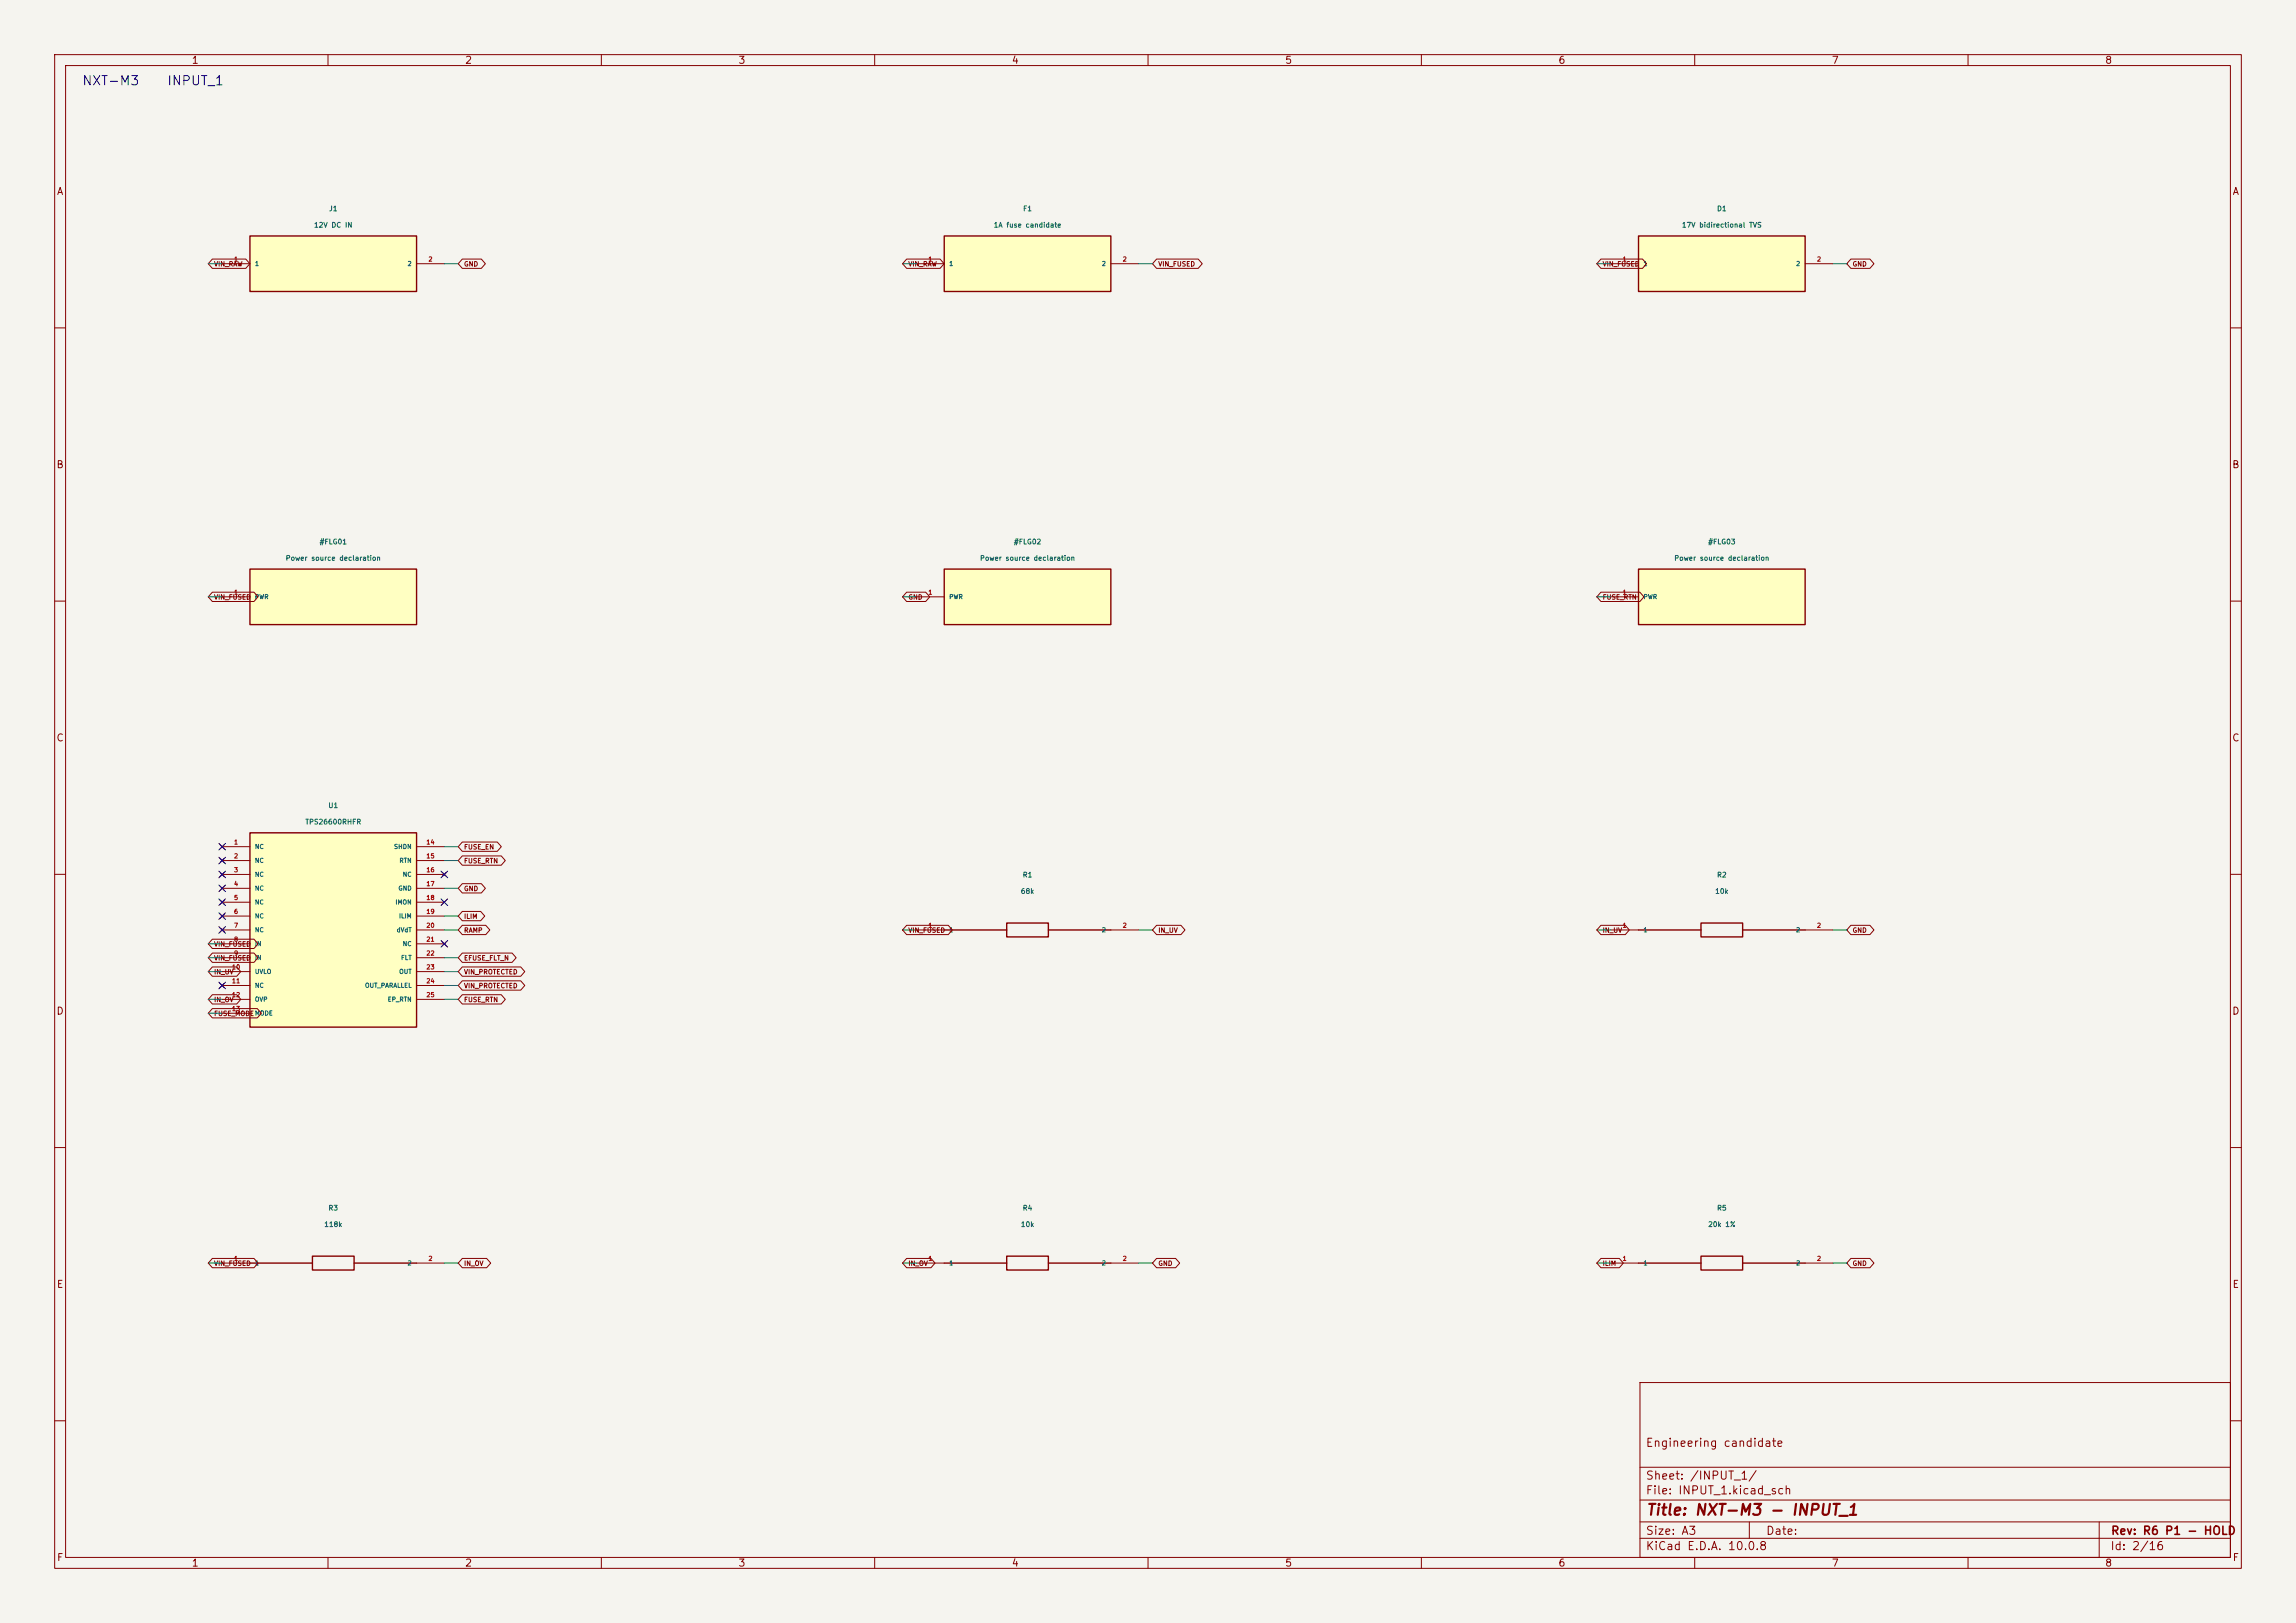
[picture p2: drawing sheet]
<svg xmlns="http://www.w3.org/2000/svg" width="420mm" height="297mm" viewBox="0 0 420 297" stroke-linecap="round" stroke-linejoin="round" font-family="sans-serif">
<defs><g id="words">
<text font-size="2" fill="#840000" x="301" y="277.8">Title: NXT-M3 - INPUT_1</text>
<g font-size="1.7" fill="#0000c2">
<text x="14.9" y="16">NXT-M3</text>
<text x="30.5" y="16">INPUT_1</text>
</g>
<g font-size="1.5" fill="#840000">
<text x="300.9" y="265.1">Engineering candidate</text>
<text x="300.9" y="273.8">File: INPUT_1.kicad_sch</text>
<text x="300.9" y="271.1">Sheet: /INPUT_1/</text>
<text x="300.9" y="281.2">Size: A3</text>
<text x="322.9" y="281.2">Date:</text>
<text x="386" y="281.2">Rev: R6 P1 - HOLD</text>
<text x="300.9" y="284">KiCad E.D.A. 10.0.8</text>
<text x="385.9" y="284">Id: 2/16</text>
</g>
<g font-size="1.3" fill="#840000">
<text x="35" y="12">1</text>
<text x="85" y="12">2</text>
<text x="135" y="12">3</text>
<text x="185" y="12">4</text>
<text x="235" y="12">5</text>
<text x="285" y="12">6</text>
<text x="335" y="12">7</text>
<text x="385" y="12">8</text>
<text x="10.3" y="36">A</text>
<text x="408.3" y="36">A</text>
<text x="10.2" y="86">B</text>
<text x="408.2" y="86">B</text>
<text x="10.2" y="136">C</text>
<text x="408.2" y="136">C</text>
<text x="10.2" y="186">D</text>
<text x="408.2" y="186">D</text>
<text x="10.3" y="236">E</text>
<text x="408.3" y="236">E</text>
<text x="10.3" y="286">F</text>
<text x="35" y="287">1</text>
<text x="85" y="287">2</text>
<text x="135" y="287">3</text>
<text x="185" y="287">4</text>
<text x="235" y="287">5</text>
<text x="285" y="287">6</text>
<text x="335" y="287">7</text>
<text x="385" y="287">8</text>
<text x="408.3" y="286">F</text>
</g>
<g font-size=".9" fill="#006464">
<text x="57.4" y="41.9">12V DC IN</text>
<text x="60.1" y="38.9">J1</text>
<text x="181.7" y="41.9">1A fuse candidate</text>
<text x="187.1" y="38.9">F1</text>
<text x="307.6" y="41.9">17V bidirectional TVS</text>
<text x="314" y="38.9">D1</text>
<text x="58.4" y="99.8">#FLG01</text>
<text x="185.4" y="99.8">#FLG02</text>
<text x="312.4" y="99.8">#FLG03</text>
<text x="52.2" y="102.8">Power source declaration</text>
<text x="179.2" y="102.8">Power source declaration</text>
<text x="306.2" y="102.8">Power source declaration</text>
<text x="60" y="148.1">U1</text>
<text x="55.7" y="151.1">TPS26600RHFR</text>
<text x="187" y="160.8">R1</text>
<text x="314" y="160.8">R2</text>
<text x="186.6" y="163.8">68k</text>
<text x="313.6" y="163.8">10k</text>
<text x="60" y="221.7">R3</text>
<text x="187" y="221.7">R4</text>
<text x="314" y="221.7">R5</text>
<text x="59.2" y="224.7">118k</text>
<text x="186.6" y="224.7">10k</text>
<text x="312.4" y="224.7">20k 1%</text>
</g>
<g font-size=".9" fill="#840000">
<text x="39.1" y="49">VIN_RAW</text>
<text x="84.8" y="49">GND</text>
<text x="166.1" y="49">VIN_RAW</text>
<text x="211.8" y="49">VIN_FUSED</text>
<text x="293.1" y="49">VIN_FUSED</text>
<text x="338.8" y="49">GND</text>
<text x="39.1" y="109.9">VIN_FUSED</text>
<text x="166.1" y="109.9">GND</text>
<text x="293.1" y="109.9">FUSE_RTN</text>
<text x="84.8" y="155.6">FUSE_EN</text>
<text x="84.8" y="158.2">FUSE_RTN</text>
<text x="84.8" y="163.3">GND</text>
<text x="39.1" y="173.4">VIN_FUSED</text>
<text x="84.8" y="168.3">ILIM</text>
<text x="84.8" y="170.9">RAMP</text>
<text x="166.1" y="170.9">VIN_FUSED</text>
<text x="211.8" y="170.9">IN_UV</text>
<text x="293.1" y="170.9">IN_UV</text>
<text x="338.8" y="170.9">GND</text>
<text x="39.1" y="176">VIN_FUSED</text>
<text x="39.1" y="178.5">IN_UV</text>
<text x="84.8" y="176">EFUSE_FLT_N</text>
<text x="84.8" y="178.5">VIN_PROTECTED</text>
<text x="39.1" y="183.6">IN_OV</text>
<text x="84.8" y="181">VIN_PROTECTED</text>
<text x="84.8" y="183.6">FUSE_RTN</text>
<text x="39.1" y="186.1">FUSE_MODEMODE</text>
<text x="39.1" y="231.8">VIN_FUSED</text>
<text x="84.8" y="231.8">IN_OV</text>
<text x="166.1" y="231.8">IN_OV</text>
<text x="211.8" y="231.8">GND</text>
<text x="293.1" y="231.8">ILIM</text>
<text x="338.8" y="231.8">GND</text>
</g>
<g font-size=".8" fill="#a90000">
<text x="42.7" y="48">1</text>
<text x="78.3" y="48">2</text>
<text x="169.7" y="48">1</text>
<text x="205.3" y="48">2</text>
<text x="296.7" y="48">1</text>
<text x="332.3" y="48">2</text>
<text x="42.7" y="109">1</text>
<text x="169.7" y="109">1</text>
<text x="296.7" y="109">1</text>
<text x="42.7" y="154.7">1</text>
<text x="77.9" y="154.7">14</text>
<text x="42.7" y="157.3">2</text>
<text x="42.7" y="159.8">3</text>
<text x="77.9" y="157.3">15</text>
<text x="77.9" y="159.8">16</text>
<text x="42.7" y="162.3">4</text>
<text x="42.7" y="164.9">5</text>
<text x="42.7" y="167.4">6</text>
<text x="77.9" y="162.3">17</text>
<text x="77.9" y="164.9">18</text>
<text x="77.9" y="167.4">19</text>
<text x="42.7" y="170">7</text>
<text x="42.7" y="172.5">8</text>
<text x="77.9" y="170">20</text>
<text x="77.9" y="172.5">21</text>
<text x="169.7" y="170">1</text>
<text x="205.3" y="170">2</text>
<text x="296.7" y="170">1</text>
<text x="332.3" y="170">2</text>
<text x="42.3" y="177.6">10</text>
<text x="42.7" y="175">9</text>
<text x="77.9" y="175">22</text>
<text x="77.9" y="177.6">23</text>
<text x="42.3" y="180.1">11</text>
<text x="42.3" y="182.7">12</text>
<text x="42.3" y="185.2">13</text>
<text x="77.9" y="180.1">24</text>
<text x="77.9" y="182.7">25</text>
<text x="42.7" y="230.9">1</text>
<text x="78.3" y="230.9">2</text>
<text x="169.7" y="230.9">1</text>
<text x="205.3" y="230.9">2</text>
<text x="296.7" y="230.9">1</text>
<text x="332.3" y="230.9">2</text>
</g>
<g font-size=".8" fill="#006464">
<text x="46.5" y="48.9">1</text>
<text x="74.5" y="48.9">2</text>
<text x="173.5" y="48.9">1</text>
<text x="201.5" y="48.9">2</text>
<text x="300.5" y="48.9">1</text>
<text x="328.5" y="48.9">2</text>
<text x="46.5" y="109.8">PWR</text>
<text x="173.5" y="109.8">PWR</text>
<text x="300.5" y="109.8">PWR</text>
<text x="46.5" y="155.5">NC</text>
<text x="72" y="155.5">SHDN</text>
<text x="46.5" y="158.1">NC</text>
<text x="46.5" y="160.6">NC</text>
<text x="73" y="158.1">RTN</text>
<text x="73.6" y="160.6">NC</text>
<text x="46.5" y="163.2">NC</text>
<text x="46.5" y="165.7">NC</text>
<text x="72.2" y="165.7">IMON</text>
<text x="72.8" y="163.2">GND</text>
<text x="46.5" y="168.2">NC</text>
<text x="46.5" y="170.8">NC</text>
<text x="46.5" y="173.3">IN</text>
<text x="72.5" y="170.8">dVdT</text>
<text x="72.9" y="168.2">ILIM</text>
<text x="73.6" y="173.3">NC</text>
<text x="173.5" y="170.8">1</text>
<text x="201.5" y="170.8">2</text>
<text x="300.5" y="170.8">1</text>
<text x="328.5" y="170.8">2</text>
<text x="46.5" y="175.9">IN</text>
<text x="46.5" y="178.4">UVLO</text>
<text x="72.9" y="178.4">OUT</text>
<text x="73.3" y="175.9">FLT</text>
<text x="46.5" y="180.9">NC</text>
<text x="46.5" y="183.5">OVP</text>
<text x="66.7" y="180.9">OUT_PARALLEL</text>
<text x="70.8" y="183.5">EP_RTN</text>
<text x="46.5" y="231.7">1</text>
<text x="74.5" y="231.7">2</text>
<text x="173.5" y="231.7">1</text>
<text x="201.5" y="231.7">2</text>
<text x="300.5" y="231.7">1</text>
<text x="328.5" y="231.7">2</text>
</g>
</g></defs>
<path d="M0 0h420v297h-420z" fill="#f5f4ef" stroke="#f5f4ef" stroke-width=".18"/>
<g fill="none" stroke="#840000" stroke-width=".18">
<path d="M10 10h400v277h-400zM12 12h396v273h-396zM60 10v2M110 10v2M160 10v2M210 10v2M260 10v2M310 10v2M360 10v2M10 60h2M408 60h2M10 110h2"/>
<path d="M408 110h2M10 160h2M408 160h2M294.6 170.2h5.1M330.2 170.2h5.1M10 210h2M408 210h2M300 253h108v32h-108zM10 260h2M300 278.5h108M300 274.5h108M300 268.5h108"/>
<path d="M320 278.5v3M384 278.5v6.5M408 260h2M60 285v2M110 285v2M160 285v2M210 285v2M260 285v2M300 281.5h108M310 285v2M360 285v2"/>
</g>
<path d="M299.7 170.2h11.4M311.1 168.9h7.7v2.6h-7.7zM318.8 170.2h11.4" fill="none" stroke="#840000" stroke-width=".25"/>
<path d="M172.7 104.1h30.5v10.2h-30.5z" fill="#ffffc2"/>
<path d="M172.7 104.1h30.5v10.2h-30.5z" fill="none" stroke="#840000" stroke-width=".25"/>
<path d="M167.6 109.2h5.1" fill="none" stroke="#840000" stroke-width=".18"/>
<path d="M299.7 43.2h30.5v10.1h-30.5z" fill="#ffffc2"/>
<path d="M299.7 43.2h30.5v10.1h-30.5z" fill="none" stroke="#840000" stroke-width=".25"/>
<path d="M294.6 48.3h5.1M330.2 48.3h5.1" fill="none" stroke="#840000" stroke-width=".18"/>
<path d="M299.7 104.1h30.5v10.2h-30.5z" fill="#ffffc2"/>
<path d="M299.7 104.1h30.5v10.2h-30.5z" fill="none" stroke="#840000" stroke-width=".25"/>
<path d="M294.6 109.2h5.1" fill="none" stroke="#840000" stroke-width=".18"/>
<path d="M45.7 152.4h30.5v35.6h-30.5z" fill="#ffffc2"/>
<path d="M45.7 152.4h30.5v35.6h-30.5zM172.7 170.2h11.4M184.1 168.9h7.7v2.6h-7.7zM191.8 170.2h11.4" fill="none" stroke="#840000" stroke-width=".25"/>
<g fill="none" stroke="#840000" stroke-width=".18">
<path d="M40.3 154.6l.7 .7M40.3 157.1l.7 .8M40.3 159.6l.7 .8M40.6 154.9h5.1M40.6 157.5h5.1M41 154.6l-.7 .7M41 157.1l-.7 .8M41 159.6l-.7 .8M76.2 154.9h5.1M76.2 157.5h5.1M80.9 159.6l.8 .8M81.7 159.6l-.8 .8"/>
<path d="M40.3 162.2l.7 .7M40.3 164.7l.7 .8M40.3 167.3l.7 .7M40.3 169.8l.7 .8M40.3 180l.7 .7M40.6 160h5.1M40.6 162.6h5.1M40.6 165.1h5.1M40.6 167.6h5.1M40.6 170.2h5.1M40.6 172.7h5.1M40.6 175.3h5.1"/>
<path d="M40.6 177.8h5.1M41 162.2l-.7 .7M41 164.7l-.7 .8M41 167.3l-.7 .7M41 169.8l-.7 .8M41 180l-.7 .7M76.2 160h5.1M76.2 162.6h5.1M76.2 165.1h5.1M76.2 167.6h5.1M76.2 170.2h5.1M76.2 172.7h5.1"/>
<path d="M76.2 175.3h5.1M76.2 177.8h5.1M80.9 172.3l.8 .8M81.7 172.3l-.8 .8M167.6 170.2h5.1M203.2 170.2h5.1M40.6 180.3h5.1M40.6 182.9h5.1M40.6 185.4h5.1M76.2 180.3h5.1M76.2 182.9h5.1"/>
</g>
<path d="M172.7 43.2h30.5v10.1h-30.5z" fill="#ffffc2"/>
<path d="M172.7 43.2h30.5v10.1h-30.5z" fill="none" stroke="#840000" stroke-width=".25"/>
<path d="M167.6 48.3h5.1M203.2 48.3h5.1" fill="none" stroke="#840000" stroke-width=".18"/>
<path d="M45.7 43.2h30.5v10.1h-30.5z" fill="#ffffc2"/>
<path d="M45.7 43.2h30.5v10.1h-30.5zM299.7 231.1h11.4M311.1 229.9h7.7v2.5h-7.7zM318.8 231.1h11.4" fill="none" stroke="#840000" stroke-width=".25"/>
<path d="M40.6 48.3h5.1M76.2 48.3h5.1M294.6 231.1h5.1M330.2 231.1h5.1" fill="none" stroke="#840000" stroke-width=".18"/>
<path d="M45.7 104.1h30.5v10.2h-30.5z" fill="#ffffc2"/>
<path d="M45.7 104.1h30.5v10.2h-30.5zM45.7 231.1h11.4M57.1 229.9h7.7v2.5h-7.7zM64.8 231.1h11.4M172.7 231.1h11.4M184.1 229.9h7.7v2.5h-7.7zM191.8 231.1h11.4" fill="none" stroke="#840000" stroke-width=".25"/>
<g fill="none" stroke="#840000" stroke-width=".18">
<path d="M38.8 47.4h6.2l.7 .9-.7 .8h-6.2l-.7-.8zM84.6 47.4h3.4l.8 .9-.8 .8h-3.4l-.8-.8zM165.8 47.4h6.2l.7 .9-.7 .8h-6.2l-.7-.8zM211.6 47.4h7.6l.7 .9-.7 .8h-7.6l-.8-.8zM292.8 47.4h7.7l.7 .9-.7 .8h-7.7l-.7-.8zM338.6 47.4h3.4l.8 .9-.8 .8h-3.4l-.8-.8zM38.8 108.4h7.7l.7 .8-.7 .9h-7.7l-.7-.9zM40.6 109.2h5.1M165.8 108.4h3.5l.8 .8-.8 .9h-3.5l-.7-.9zM292.8 108.4h7.2l.7 .8-.7 .9h-7.2l-.7-.9zM84.6 154.1h6.4l.7 .8-.7 .9h-6.4l-.8-.9zM84.6 156.6h7.1l.7 .9-.7 .8h-7.1l-.8-.8z"/>
<path d="M38.8 171.9h7.7l.7 .8-.7 .9h-7.7l-.7-.9zM38.8 174.4h7.7l.7 .9-.7 .8h-7.7l-.7-.8zM38.8 176.9h4.5l.7 .9-.7 .9h-4.5l-.7-.9zM84.6 161.7h3.4l.8 .9-.8 .8h-3.4l-.8-.8zM84.6 166.8h3.3l.8 .8-.8 .9h-3.3l-.8-.9zM84.6 169.3h4.3l.7 .9-.7 .8h-4.3l-.8-.8zM84.6 174.4h9.1l.7 .9-.7 .8h-9.1l-.8-.8zM84.6 176.9h10.7l.7 .9-.7 .9h-10.7l-.8-.9zM84.6 179.5h10.7l.7 .8-.7 .9h-10.7l-.8-.9zM165.8 169.3h7.7l.7 .9-.7 .8h-7.7l-.7-.8zM211.6 169.3h4.4l.8 .9-.8 .8h-4.4l-.8-.8zM292.8 169.3h4.5l.7 .9-.7 .8h-4.5l-.7-.8z"/>
<path d="M338.6 169.3h3.4l.8 .9-.8 .8h-3.4l-.8-.8zM38.8 182h4.5l.7 .9-.7 .8h-4.5l-.7-.8zM38.8 184.6h8.3l.7 .8-.7 .9h-8.3l-.7-.9zM84.6 182h7.1l.7 .9-.7 .8h-7.1l-.8-.8zM38.8 230.3h7.7l.7 .8-.7 .9h-7.7l-.7-.9zM40.6 231.1h5.1M76.2 231.1h5.1M84.6 230.3h4.4l.8 .8-.8 .9h-4.4l-.8-.9zM165.8 230.3h4.5l.7 .8-.7 .9h-4.5l-.7-.9zM167.6 231.1h5.1M203.2 231.1h5.1M211.6 230.3h3.4l.8 .8-.8 .9h-3.4l-.8-.9z"/>
<path d="M292.8 230.3h3.4l.7 .8-.7 .9h-3.4l-.7-.9zM338.6 230.3h3.4l.8 .8-.8 .9h-3.4l-.8-.9z"/>
</g>
<g fill="none" stroke="#009600" stroke-width=".18">
<path d="M38.1 48.3h2.5M81.3 48.3h2.5M165.1 48.3h2.5M208.3 48.3h2.5M292.1 48.3h2.5M335.3 48.3h2.5M38.1 109.2h2.5M165.1 109.2h2.5M292.1 109.2h2.5M81.3 154.9h2.5M81.3 157.5h2.5M38.1 172.7h2.5"/>
<path d="M38.1 175.3h2.5M38.1 177.8h2.5M81.3 170.2h2.5M81.3 175.3h2.5M81.3 162.6h2.5M81.3 167.6h2.5M81.3 177.8h2.5M165.1 170.2h2.5M208.3 170.2h2.5M292.1 170.2h2.5M335.3 170.2h2.5M38.1 182.9h2.5"/>
<path d="M38.1 185.4h2.5M81.3 182.9h2.5M81.3 180.3h2.5M38.1 231.1h2.5M81.3 231.1h2.5M165.1 231.1h2.5M208.3 231.1h2.5M292.1 231.1h2.5M335.3 231.1h2.5"/>
</g>
<g fill="none" stroke="#000084" stroke-width=".18">
<path d="M40 154.3l1.2 1.2M40 159.4l1.2 1.2M40 156.9l1.2 1.2M41.2 154.3l-1.2 1.2M41.2 159.4l-1.2 1.2M41.2 156.9l-1.2 1.2M80.7 159.4l1.2 1.2M81.9 159.4l-1.2 1.2M40 169.6l1.2 1.2M40 167l1.2 1.2M40 179.7l1.2 1.2M40 164.5l1.2 1.2"/>
<path d="M40 162l1.2 1.2M41.2 169.6l-1.2 1.2M41.2 167l-1.2 1.2M41.2 179.7l-1.2 1.2M41.2 164.5l-1.2 1.2M41.2 162l-1.2 1.2M80.7 164.5l1.2 1.2M80.7 172.1l1.2 1.2M81.9 164.5l-1.2 1.2M81.9 172.1l-1.2 1.2"/>
</g>
<use href="#words"/>
</svg>
